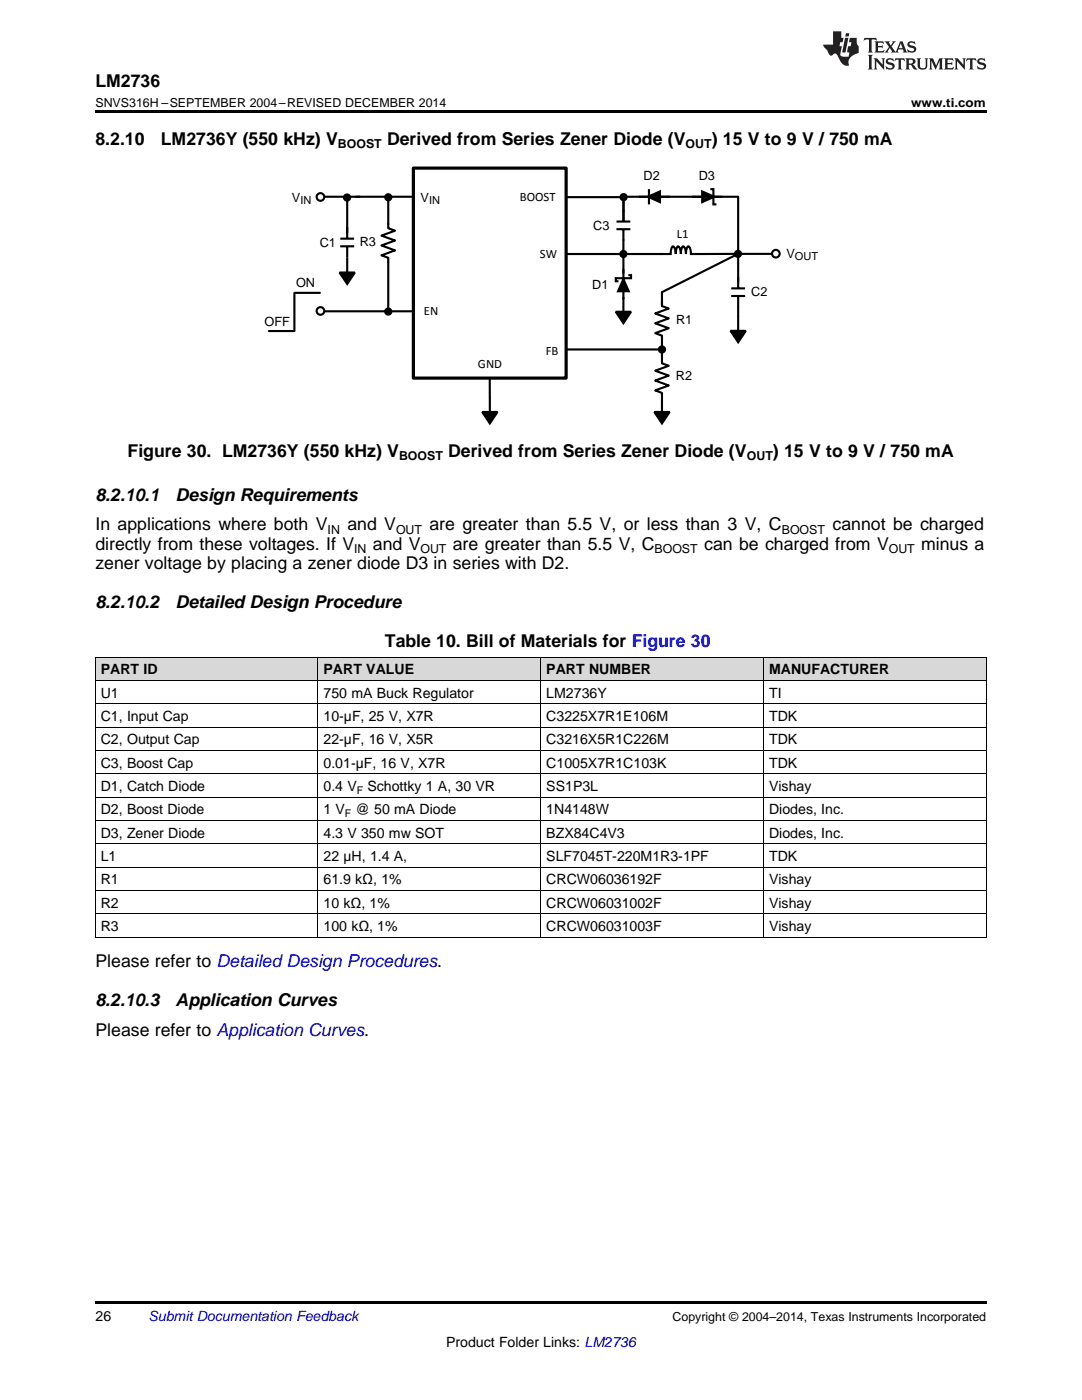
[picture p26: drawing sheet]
<svg xmlns="http://www.w3.org/2000/svg" width="216mm" height="279mm" viewBox="0 0 216 279" stroke-linecap="round" stroke-linejoin="round" font-family="sans-serif">
<defs><g id="words">
<g font-size="3.5">
<text x="19" y="17.3">LM2736</text>
<text x="19" y="28.9">8.2.10</text>
<text x="32.1" y="28.9">LM2736Y (550 kHz) V</text>
<text x="77.2" y="28.9">Derived from Series Zener Diode (V</text>
<text x="142" y="28.9">) 15 V to 9 V / 750 mA</text>
<text x="25.5" y="91.1">Figure 30. LM2736Y (550 kHz) V</text>
<text x="89.4" y="91.1">Derived from Series Zener Diode (V</text>
<text x="154.2" y="91.1">) 15 V to 9 V / 750 mA</text>
<text x="19" y="99.9">8.2.10.1</text>
<text x="35" y="99.9">Design Requirements</text>
<text x="19" y="105.9">In applications where both V</text>
<text x="69.3" y="105.9">and V</text>
<text x="85.7" y="105.9">are greater than 5.5 V, or less than 3 V, C</text>
<text x="166.1" y="105.9">cannot be charged</text>
<text x="19" y="109.7">directly from these voltages. If V</text>
<text x="19" y="113.6">zener voltage by placing a zener diode D3 in series with D2.</text>
<text x="74.4" y="109.7">and V</text>
<text x="90.3" y="109.7">are greater than 5.5 V, C</text>
<text x="140.5" y="109.7">can be charged from V</text>
<text x="183.8" y="109.7">minus a</text>
<text x="19" y="121.4">8.2.10.2</text>
<text x="35" y="121.4">Detailed Design Procedure</text>
<text x="76.8" y="129.1">Table 10. Bill of Materials for Figure 30</text>
<text x="19" y="193">Please refer to Detailed Design Procedures.</text>
<text x="19" y="200.8">8.2.10.3</text>
<text x="35" y="200.8">Application Curves</text>
<text x="19" y="206.7">Please refer to Application Curves.</text>
</g>
<g font-size="2.8">
<text x="20.1" y="134.6">PART ID</text>
<text x="64.6" y="134.6">PART VALUE</text>
<text x="109" y="134.6">PART NUMBER</text>
<text x="153.5" y="134.6">MANUFACTURER</text>
<text x="20.1" y="139.2">U1</text>
<text x="20.1" y="143.9">C1, Input Cap</text>
<text x="64.6" y="139.2">750 mA Buck Regulator</text>
<text x="64.6" y="143.9">10-µF, 25 V, X7R</text>
<text x="109" y="139.2">LM2736Y</text>
<text x="109" y="143.9">C3225X7R1E106M</text>
<text x="153.5" y="139.2">TI</text>
<text x="153.5" y="143.9">TDK</text>
<text x="20.1" y="148.6">C2, Output Cap</text>
<text x="64.6" y="148.6">22-µF, 16 V, X5R</text>
<text x="109" y="148.6">C3216X5R1C226M</text>
<text x="153.5" y="148.6">TDK</text>
<text x="20.1" y="153.2">C3, Boost Cap</text>
<text x="64.6" y="153.2">0.01-µF, 16 V, X7R</text>
<text x="109" y="153.2">C1005X7R1C103K</text>
<text x="153.5" y="153.2">TDK</text>
<text x="20.1" y="157.9">D1, Catch Diode</text>
<text x="64.6" y="157.9">0.4 V</text>
<text x="73.3" y="157.9">Schottky 1 A, 30 VR</text>
<text x="109" y="157.9">SS1P3L</text>
<text x="153.5" y="157.9">Vishay</text>
<text x="20.1" y="162.5">D2, Boost Diode</text>
<text x="20.1" y="167.2">D3, Zener Diode</text>
<text x="64.6" y="162.5">1 V</text>
<text x="64.6" y="167.2">4.3 V 350 mw SOT</text>
<text x="70.9" y="162.5">@ 50 mA Diode</text>
<text x="109" y="162.5">1N4148W</text>
<text x="109" y="167.2">BZX84C4V3</text>
<text x="153.5" y="162.5">Diodes, Inc.</text>
<text x="153.5" y="167.2">Diodes, Inc.</text>
<text x="20.1" y="171.8">L1</text>
<text x="64.6" y="171.8">22 µH, 1.4 A,</text>
<text x="109" y="171.8">SLF7045T-220M1R3-1PF</text>
<text x="153.5" y="171.8">TDK</text>
<text x="20.1" y="176.5">R1</text>
<text x="64.6" y="176.5">61.9 kΩ, 1%</text>
<text x="109" y="176.5">CRCW06036192F</text>
<text x="153.5" y="176.5">Vishay</text>
<text x="20.1" y="181.2">R2</text>
<text x="20.1" y="185.8">R3</text>
<text x="64.6" y="181.2">10 kΩ, 1%</text>
<text x="64.6" y="185.8">100 kΩ, 1%</text>
<text x="109" y="181.2">CRCW06031002F</text>
<text x="109" y="185.8">CRCW06031003F</text>
<text x="153.5" y="181.2">Vishay</text>
<text x="153.5" y="185.8">Vishay</text>
<text x="19" y="263.6">26</text>
<text x="89" y="268.9">Product Folder Links: LM2736</text>
</g>
<text font-size="2.8" fill="#0000c8" x="29.6" y="263.6">Submit Documentation Feedback</text>
<g font-size="2.5">
<text x="19" y="21.4">SNVS316H –SEPTEMBER 2004–REVISED DECEMBER 2014</text>
<text x="181.8" y="21.4">www.ti.com</text>
<text x="67.4" y="29.6">BOOST</text>
<text x="136.8" y="29.6">OUT</text>
<text x="128.4" y="35.9">D2</text>
<text x="139.4" y="35.8">D3</text>
<text x="58.2" y="40.3">V</text>
<text x="83.9" y="40.3">V</text>
<text x="103.7" y="40">BOOST</text>
<text x="118.4" y="45.9">C3</text>
<text x="135.1" y="47.4">L1</text>
<text x="63.8" y="49.2">C1</text>
<text x="71.8" y="49">R3</text>
<text x="107.7" y="51.5">SW</text>
<text x="156.9" y="51.5">V</text>
<text x="59.1" y="57.3">ON</text>
<text x="118.2" y="57.6">D1</text>
<text x="149.9" y="59.1">C2</text>
<text x="52.8" y="65.1">OFF</text>
<text x="84.6" y="62.9">EN</text>
<text x="134.9" y="64.6">R1</text>
<text x="108.9" y="70.8">FB</text>
<text x="95.4" y="73.5">GND</text>
<text x="134.9" y="75.7">R2</text>
<text x="79.6" y="91.8">BOOST</text>
<text x="149" y="91.8">OUT</text>
<text x="65.4" y="106.6">IN</text>
<text x="79" y="106.6">OUT</text>
<text x="156" y="106.6">BOOST</text>
<text x="70.7" y="110.5">IN</text>
<text x="83.9" y="110.5">OUT</text>
<text x="130.6" y="110.5">BOOST</text>
<text x="177.3" y="110.5">OUT</text>
<text x="134.2" y="263.6">Copyright © 2004–2014, Texas Instruments Incorporated</text>
</g>
<g font-size="2.2">
<text x="59.9" y="40.7">IN</text>
<text x="85.6" y="40.8">IN</text>
<text x="158.6" y="52">OUT</text>
</g>
<g font-size="2.1">
<text x="71.2" y="158.4">F</text>
<text x="68.8" y="163.1">F</text>
</g>
</g></defs>
<g fill="#d8d8d8">
<path d="M19 131.2h44.5v4.7h-44.5z"/>
<path d="M63.5 131.2h44.4v4.7h-44.4z"/>
<path d="M107.9 131.2h44.5v4.7h-44.5z"/>
<path d="M152.4 131.2h44.4v4.7h-44.4z"/>
</g>
<path d="M19 259.7h177.8v.5h-177.8z" fill="#000"/>
<g fill="none" stroke="#000" stroke-width=".2">
<path d="M19 135.8h177.8M19 131.1h177.8M19.1 131.2v55.9M63.4 131.2v55.9M107.9 131.2v55.9M152.3 131.2v55.9M196.8 131.2v55.9M19 159.1h177.8M19 154.4h177.8M19 149.8h177.8M19 145.1h177.8M19 140.5h177.8"/>
<path d="M19 177.7h177.8M19 173.1h177.8M19 168.4h177.8M19 163.7h177.8M19 187h177.8M19 182.4h177.8"/>
</g>
<g fill="#000">
<path d="M124.4 55.7l1.1 2.4h-2.2zM122.9 62.2h3l-1.5 2.3zM145.8 66h3l-1.5 2.3zM130.6 82.2h3l-1.5 2.3z"/>
<circle cx="147.3" cy="50.7" r=".61"/>
</g>
<g fill="none" stroke="#000" stroke-width=".42">
<path d="M147.3 39.3v18.3M124.4 55.7l1.1 2.4h-2.2zM124.4 53.7v8.5M125.4 54.9h.5v.6h-3v.6h.5M132 50.7h-7.6v3.8M132.1 58.3v2.8M145.9 59.1h2.8M145.9 57.6h2.8M147.3 50.7h-9.4l-.1-.5a1.07 1.07 0 0 0-.5-1 1.43 1.43 0 0 0-.4 1.5l-.1-.5a1.14 1.14 0 0 0-.5-1 1.43 1.43 0 0 0-.4 1.5l-.1-.5a1.14 1.14 0 0 0-.5-1 1.43 1.43 0 0 0-.5 1.5v-.5a.86 .86 0 0 0-.5-1l-.4 .6-.1 .9h-2M147.3 59.2v2.2M113 69.7h19.1M122.9 62.2h3l-1.5 2.3z"/>
<path d="M132.1 60.2v.9l1.3 .5-2.7 1 2.7 .9-2.7 1 2.7 1-2.7 1 1.4 .5v5.5l1.3 .5-2.7 1 2.7 1-2.7 1 2.7 .9-2.7 1 1.4 .5v3.8M145.8 66h3l-1.5 2.3zM147.3 63.1v3M130.6 82.2h3l-1.5 2.3z"/>
<circle cx="147.3" cy="50.7" r=".61"/>
</g>
<path d="M82.5 33.5h30.5v42h-30.5z" fill-rule="evenodd" fill="#fff"/>
<path d="M82.5 33.5h30.5v42h-30.5z" fill="none" stroke="#000" stroke-width=".64"/>
<g fill="none" stroke="#000" stroke-width=".42">
<path d="M64.2 39.3h18.3M69.3 39.6v8M77.5 39.4v6.1l1.3 .5-2.7 1 2.7 1-2.7 1 2.7 1-2.7 1 1.4 .4v10.8M113.3 39.3h11.1v4.9M124.4 39.3h22.8M129.3 39.3l2.4-1.1v2.1zM129.5 37.7v3.1M140.1 38.2l2.4 1.1-2.4 1zM141.7 37.7h.7v3.1h.6M63.8 58.4h-5.1v7.7h-5M67.8 54.4h3l-1.5 2.3zM67.9 49.2h2.8"/>
<path d="M67.9 47.6h2.8M69.3 49.3v5.1M113 50.7h11.4M123 45.7h2.8M123 44.2h2.8M124.4 45.9v4.7M154.9 50.7h-7.6l-15.2 7.6M64.2 62.1h18.1M97.7 75.5v6.7M147.3 61.4v1.7M96.2 82.2h3.1l-1.6 2.3z"/>
<circle cx="69.2" cy="39.4" r=".61"/>
<circle cx="77.5" cy="39.4" r=".61"/>
<circle cx="124.4" cy="39.3" r=".61"/>
<circle cx="124.4" cy="50.7" r=".61"/>
<circle cx="77.5" cy="62.2" r=".61"/>
<circle cx="132.1" cy="69.7" r=".61"/>
</g>
<g fill="#000">
<path d="M129.3 39.3l2.4-1.1v2.1zM67.8 54.4h3l-1.5 2.3zM140.1 38.2l2.4 1.1-2.4 1zM96.2 82.2h3.1l-1.6 2.3z"/>
<circle cx="69.2" cy="39.4" r=".61"/>
<circle cx="77.5" cy="39.4" r=".61"/>
<circle cx="124.4" cy="39.3" r=".61"/>
<circle cx="124.4" cy="50.7" r=".61"/>
<circle cx="77.5" cy="62.2" r=".61"/>
<circle cx="132.1" cy="69.7" r=".61"/>
</g>
<circle cx="63.9" cy="39.3" r=".76" fill="#fff"/>
<circle cx="63.9" cy="39.3" r=".76" fill="none" stroke="#000" stroke-width=".42"/>
<circle cx="63.9" cy="62.1" r=".76" fill="#fff"/>
<circle cx="63.9" cy="62.1" r=".76" fill="none" stroke="#000" stroke-width=".42"/>
<circle cx="154.8" cy="50.6" r=".76" fill="#fff"/>
<circle cx="154.8" cy="50.6" r=".76" fill="none" stroke="#000" stroke-width=".42"/>
<path d="M19 22h177.8v.5h-177.8z" fill="#000"/>
<g fill="#231f20">
<path d="M172.5 7.6l-.1 .5 .4-.2h.6v.1v2.1l-.2 .4h.9l-.2-.4v-2.1l.1-.1h.5l.5 .2-.2-.5zM174.5 8.3l.2 .3v1.5l-.2 .4h1.8l.2-.6a1.04 1.04 0 0 1-1.3 .2v-.7h.6l.3 .2v-.6l-.3 .2h-.6v-.6l.8-.1 .4 .3-.2-.5zM176.5 8.3l.9 1.1-.9 1.1h.8l-.2-.2 .4-.7 .5 .7-.2 .2h1.5l-.2-.2 .2-.4h.9l.1 .4-.2 .2h1l-.3-.3-.7-1.9h-.5l-.9 2-.8-1 .9-1h-.8l.1 .3-.4 .5-.3-.6 .1-.2zM179.7 8.6l.4 1h-.7zM181.3 8.4a.63 .63 0 0 0-.2 .7 .63 .63 0 0 0 .6 .4l.6 .2 .1 .2a.75 .75 0 0 1-.7 .4 .75 .75 0 0 1-.6-.5l.1 .7 .1-.1a1.11 1.11 0 0 0 1.5-.6 1.13 1.13 0 0 0-1.2-.8l-.1-.4a1.04 1.04 0 0 1 1.2 .2l-.2-.5-.2 .1-.4-.2zM173.2 10.9l.2 .4v2.2l-.2 .4h1l-.3-.4v-2.2l.3-.4zM174.3 11.6l.3 .4v1.5l-.3 .4h.8l-.2-.4v-1.3l1.5 1.7v-1.9l.2-.4h-.7l.2 .4v.9l-1.1-1.3zM177 11.8a.62 .62 0 0 0-.2 .7 .62 .62 0 0 0 .6 .4l.6 .1 .1 .3a.76 .76 0 0 1-.7 .3 .76 .76 0 0 1-.7-.4l.2 .7 .1-.1a1.11 1.11 0 0 0 1.5-.6 1.13 1.13 0 0 0-1.2-.8l-.1-.4a1.04 1.04 0 0 1 1.2 .2l-.2-.6-.2 .1-.5-.1zM178.7 11.6l-.2 .6a.61 .61 0 0 1 .8-.3v1.6l-.2 .4h.9l-.2-.4v-1.6a.63 .63 0 0 1 .7 .3l-.1-.6zM180.6 11.6l.3 .4v1.5l-.3 .4h1l-.2-.2-.1-.8 .6 .2a.76 .76 0 0 0 1.2 .7l-1-1a.58 .58 0 0 0 .6-.5 .58 .58 0 0 0-.5-.6zM181.4 11.9h.1a.45 .45 0 0 1 .5 .1 .45 .45 0 0 1 .1 .5l-.8 .2zM182.9 11.6l.2 .2a2.17 2.17 0 0 0 .3 1.9 .99 .99 0 0 0 1.6-.6v-1.1l.2-.4h-.7l.2 .2a1.92 1.92 0 0 1-.2 1.8 .6 .6 0 0 1-.9-.5v-1.1l.2-.4zM185.4 11.6l.2 .4v1.5l-.2 .4h.7l-.2-.4v-1.4l.8 1.8 .8-1.8v1.4l-.2 .4h.9l-.2-.4v-1.5l.2-.4h-.8l-.6 1.5-.6-1.5zM188.4 11.6l.2 .4v1.5l-.2 .4h1.8l.1-.6a1.04 1.04 0 0 1-1.2 .1v-.6h.5l.4 .2v-.6l-.4 .2h-.5v-.7h.8l.3 .3-.1-.6zM190.5 11.6l.2 .4v1.5l-.2 .4h.7l-.2-.4v-1.3l1.5 1.7v-1.9l.2-.4h-.7l.2 .4v.9l-1.1-1.3zM192.9 11.6l-.1 .6a.61 .61 0 0 1 .7-.3l.1 1.6-.3 .4h1l-.3-.4 .1-1.6a.63 .63 0 0 1 .7 .3l-.1-.6zM195.2 11.8a.62 .62 0 0 0-.2 .7 .62 .62 0 0 0 .6 .4l.6 .1 .1 .3a.76 .76 0 0 1-.7 .3 .76 .76 0 0 1-.6-.4l.1 .7 .1-.1a1.11 1.11 0 0 0 1.6-.6 1.13 1.13 0 0 0-1.3-.8l-.1-.4a1.04 1.04 0 0 1 1.2 .2l-.1-.6-.2 .1-.5-.1z"/>
<path d="M166.2 6.3v2.6h-1.9v.4l.8 .9a.91 .91 0 0 0 1 .8 .56 .56 0 0 1 .5-.3 .56 .56 0 0 1 .5 .3l.4 .8a1.53 1.53 0 0 0 1.9 1.2 1.54 1.54 0 0 1 1-2.1l.9-.3v-1.4a1.52 1.52 0 0 1-.4-1.6h-1.3l-.2 .8h.5l-.2 .8h-.5l-.1 1v.2l.4 .1-.2 .8a1.93 1.93 0 0 1-1.6-.3l.3-1.8h-.5l.2-.8h.4l.2-.8h-.4v-1.3zM168.6 7.6l-.6 2.9h.7l.6-2.9zM168.8 6.6l-.1 .7h.6l.2-.7z"/>
</g>
<use href="#words"/>
</svg>
